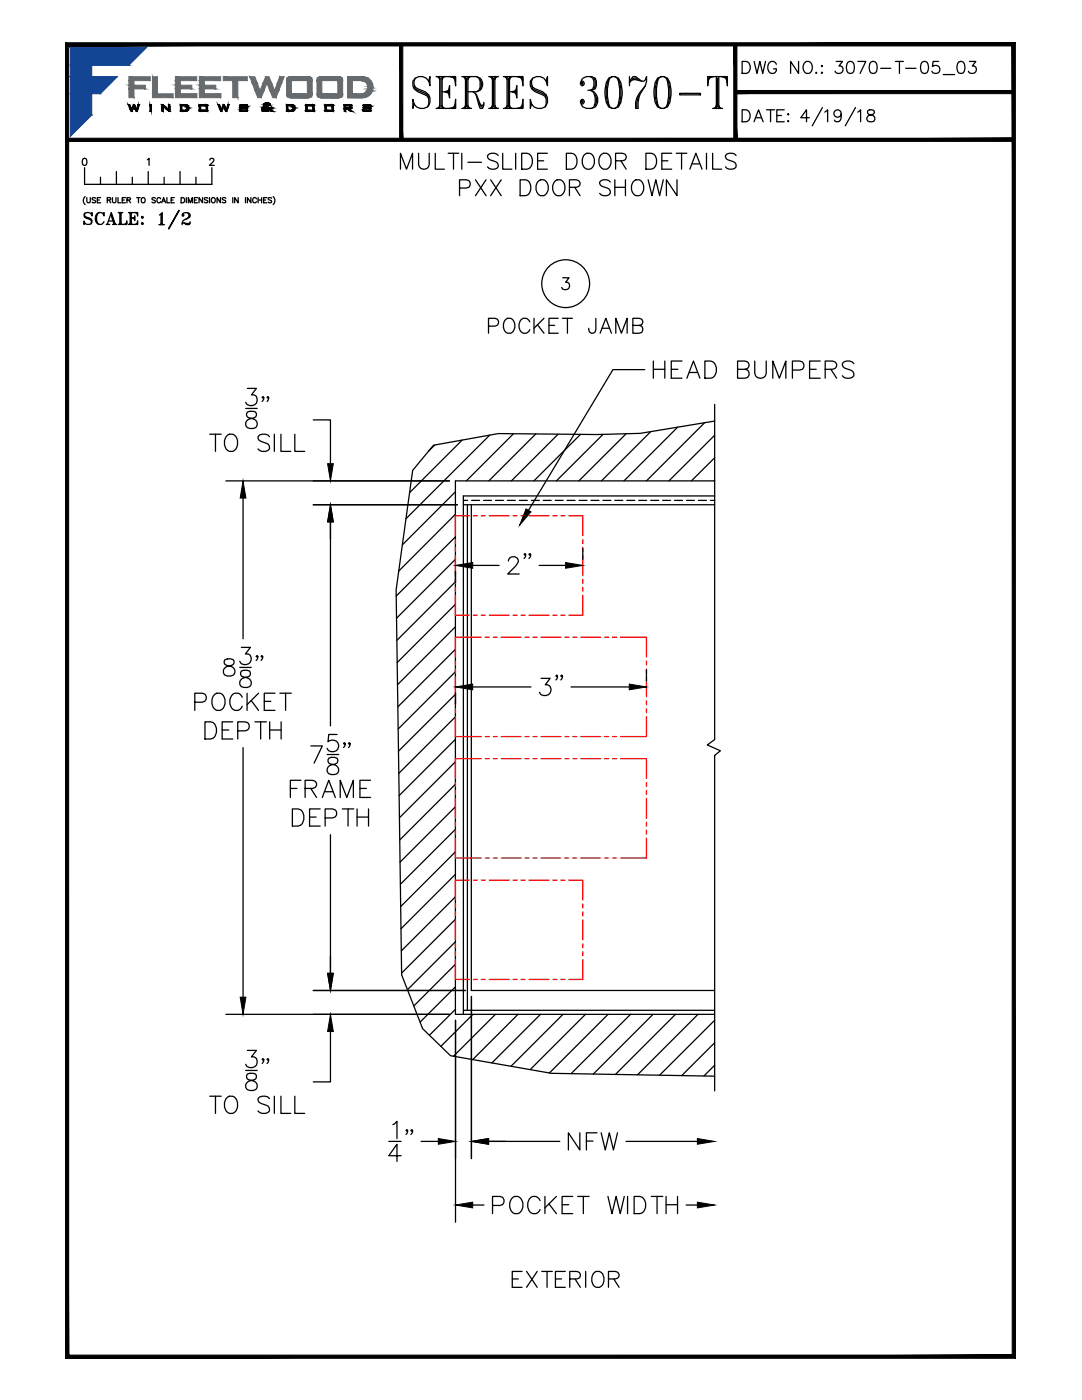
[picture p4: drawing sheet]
<svg xmlns="http://www.w3.org/2000/svg" width="216mm" height="279mm" viewBox="0 0 216 279" stroke-linecap="round" stroke-linejoin="round" font-family="sans-serif">
<defs><g id="words">
<text font-size="10.6" x="81.1" y="22.9">SERIES 3070-T</text>
<text font-size="7.1" x="30.3" y="46.9">1/2</text>
<g font-size="6.6">
<text x="129.1" y="76.6">HEAD BUMPERS</text>
<text x="100.9" y="258.2">EXTERIOR</text>
</g>
<g font-size="6.2">
<text x="165.5" y="16.2">3070-T-05_03</text>
<text x="96.3" y="67.7">POCKET JAMB</text>
</g>
<text font-size="5.7" x="146.8" y="15.9">DWG NO.:</text>
<g font-size="5.3">
<text x="146.8" y="25.4">DATE:</text>
<text x="15.5" y="45.9">SCALE:</text>
</g>
</g></defs>
<!-- layer: MISC -->
<g fill="none" stroke="#000" stroke-width=".25">
<path d="M86.7 88.8l-1.2 1.2M90.9 98.1l-10.6 10.6M92.2 87.8l-10.5 10.5M97.7 86.8l-16.7 16.7M102.5 86.6l-9.4 9.4M106.9 86.6l-9.4 9.4M111.4 86.7l-9.4 9.3M115.8 86.7l-9.3 9.3M120.3 86.7l-9.3 9.3M124.9 86.6l-9.4 9.4M129.8 86.1l-9.8 9.9M135.2 85.3l-10.7 10.7"/>
<path d="M140.6 84.4l-11.6 11.6M142.6 86.9l-9.1 9.1M142.6 84l-14.9 2.5-8.6 .2-19.7-.2-12.9 2.4-4.2 5-3.3 23.8 1.1 76.8 4.2 10.8 5.6 5.4 20.1 3.5 32.6 .6M142.6 80.7v66.9l-1.5 1.1 2.6 1.1-1.1 1v66.9M142.6 96h-51.7v106.4h51.7M142.6 95.8l-.1 .2M142.6 91.4l-4.6 4.6M90.9 102.6l-11.3 11.4M90.9 116.1l-11.7 11.7M90.9 111.6l-11.8 11.8M90.9 107.1l-11.8 11.9M90.9 138.6l-11.4 11.3"/>
<path d="M90.9 134.1l-11.5 11.4M90.9 129.6l-11.5 11.5M90.9 125.1l-11.6 11.6M90.9 120.6l-11.6 11.6M90.9 156.5l-11.1 11.1M90.9 152l-11.2 11.2M90.9 147.6l-11.3 11.2M90.9 143.1l-11.3 11.2M90.9 179l-10.8 10.8M90.9 174.5l-10.9 10.9M90.9 170l-10.9 10.9M90.9 165.5l-11 11"/>
<path d="M90.9 161l-11.1 11.1M90.9 192.4l-8.3 8.4M90.9 188l-9.6 9.5M90.9 183.5l-10.8 10.7M90.9 197l-7.1 7M90.9 201.4l-5.2 5.2M94.4 202.4l-6.4 6.4M98.9 202.4l-8.4 8.4M103.4 202.4l-9.1 9.1M107.8 202.4l-9.6 9.7M112.3 202.4l-10.3 10.4M116.8 202.4l-11 11.1"/>
<path d="M121.3 202.4l-11.7 11.7M125.8 202.4l-11.8 11.9M130.3 202.4l-11.9 12M134.8 202.4l-12 12M139.3 202.4l-12.1 12.1M142.6 203.6l-11 11M142.6 212.6l-2.1 2.1M142.6 208.1l-6.6 6.5"/>
</g>
<!-- layer: SILL-PAN -->
<g fill="none" stroke="#000" stroke-width=".25">
<path d="M92.5 99.9h.8M94.1 99.9h1.6M96.5 99.9h1.6M98.9 99.9h1.6M101.2 99.9h1.6M103.6 99.9h1.6M106 99.9h1.6M108.4 99.9h1.6M110.8 99.9h1.6M113.2 99.9h1.5M115.6 99.9h1.5M117.9 99.9h1.6"/>
<path d="M120.3 99.9h1.6M122.7 99.9h1.6M125.1 99.9h1.6M127.4 99.9h1.6M129.8 99.9h1.6M132.2 99.9h1.6M134.6 99.9h1.6M137 99.9h1.6M139.4 99.9h1.6M141.8 99.9h.8M142.6 99h-50.1v103.4M92.5 100.7h50.1"/>
<path d="M93.3 100.7v100.9M94 100.7v97h48.6M92.5 201.6h50.1"/>
</g>
<!-- layer: POCKET-CLOSER -->
<g fill="none" stroke="#f00" stroke-width=".25">
<path d="M90.9 118.8v4h2.7M90.9 107.7v.8M90.9 109.3v.8M90.9 110.9v3.9M90.9 115.6v.8M90.9 117.2v.8M93.6 102.9h-2.7v4M94.4 102.9h.8M96 102.9h.8M97.6 102.9h4M102.4 102.9h.8M104 102.9h.8"/>
<path d="M105.6 102.9h3.9M110.3 102.9h.8M111.9 102.9h.8M113.5 102.9h2.8v4M116.3 118.8v4h-2.8M116.3 107.7v.8M116.3 109.3v.8M116.3 110.9v3.9M116.3 115.6v.8M116.3 117.2v.8M90.9 131.9v.8M90.9 133.5v.8"/>
<path d="M90.9 135.1v4M90.9 139.9v.8M94.4 122.8h.8M96 122.8h.8M96 127.2h-5.1v3.9M96.8 127.2h.8M97.6 122.8h4M98.4 127.2h.8M100 127.2h4M102.4 122.8h.8M104 122.8h.8M104.8 127.2h.8"/>
<path d="M105.6 122.8h3.9M106.4 127.2h.7M108 127.2h3.9M110.3 122.8h.8M111.9 122.8h.8M112.7 127.2h.8M114.3 127.2h.8M115.9 127.2h3.9M120.7 127.2h.7M122.2 127.2h.8M123.8 127.2h5.2v3.9M129 131.9v.8"/>
<path d="M129 133.5v.8M129 135.1v4M129 139.9v.8M90.9 143v4h5.1M90.9 141.5v.7M90.9 156.2v.7M90.9 157.8v.7M90.9 159.3v4M96 151.4h-5.1v4M96.8 151.4h.8M96.8 147h.8M98.4 151.4h.8"/>
<path d="M98.4 147h.8M100 151.4h4M100 147h4M104.8 151.4h.8M104.8 147h.8M106.4 151.4h.7M106.4 147h.7M108 151.4h3.9M108 147h3.9M112.7 151.4h.8M112.7 147h.8M114.3 151.4h.8"/>
<path d="M114.3 147h.8M115.9 151.4h3.9M115.9 147h3.9M120.7 151.4h.7M120.7 147h.7M122.2 151.4h.8M122.2 147h.8M123.8 151.4h5.2v4M129 143v4h-5.2M129 141.5v.7M129 156.2v.7M129 157.8v.7"/>
<path d="M129 159.3v4M90.9 167.3v3.9h5.1M90.9 164.1v.8M90.9 165.7v.8M93.6 175.6h-2.7v4M94.4 175.6h.8M96 175.6h.8M96.8 171.2h.8M97.6 175.6h4M98.4 171.2h.8M100 171.2h4M102.4 175.6h.8"/>
<path d="M104 175.6h.8M104.8 171.2h.8M105.6 175.6h3.9M106.4 171.2h.7M108 171.2h3.9M110.3 175.6h.8M111.9 175.6h.8M112.7 171.2h.8M113.5 175.6h2.8v4M114.3 171.2h.8M115.9 171.2h3.9M120.7 171.2h.7"/>
<path d="M122.2 171.2h.8M129 164.1v.8M129 165.7v.8M129 167.3v3.9h-5.2M90.9 191.5v4h2.7M90.9 180.4v.8M90.9 182v.8M90.9 183.6v3.9M90.9 188.3v.8M90.9 189.9v.8M94.4 195.5h.8M96 195.5h.8"/>
<path d="M97.6 195.5h4M102.4 195.5h.8M104 195.5h.8M105.6 195.5h3.9M110.3 195.5h.8M111.9 195.5h.8M116.3 180.4v.8M116.3 182v.8M116.3 183.6v3.9M116.3 188.3v.8M116.3 189.9v.8M116.3 191.5v4h-2.8"/>
</g>
<!-- layer: TEXT -->
<g fill="none" stroke="#000" stroke-width=".25">
<path d="M79.9 33.8v-3.2l1.2 3.2 1.2-3.2v3.2M83.5 30.6v2.3a1.07 1.07 0 0 0 1.1 .9 1.07 1.07 0 0 0 1-.9v-2.3M86.9 30.6v3.2h1.8M89.4 30.6h2.1M90.5 30.6v3.2M91.7 37.5h1.4l.4-.1a.84 .84 0 0 0 .3-.9 .84 .84 0 0 0-.7-.6h-1.4v3.2M92.1 30.6v3.2M93.4 32.4h2.7M94.9 35.9l2.1 3.2M97 35.9l-2.1 3.2M97.9 35.9l2.1 3.2M99.4 31a1.41 1.41 0 0 0-2.1 0 .79 .79 0 0 0 .6 .9l.9 .3a.79 .79 0 0 1 .3 1.4 1.46 1.46 0 0 1-1.8-.3"/>
<path d="M100 35.9l-2.1 3.2M100.3 30.6v3.2h1.8M102.9 30.6v3.2M103.8 35.9h1a1.71 1.71 0 0 1 .8 2.7l-.3 .3-.5 .2h-1zM104.1 30.6h1.1a1.69 1.69 0 0 1 1.1 1.6 1.69 1.69 0 0 1-1.1 1.6h-1.1zM107.3 36.3a1.17 1.17 0 0 1 1.3-.4 1.17 1.17 0 0 1 .8 1.2 1.48 1.48 0 0 1-1.5 2 1.83 1.83 0 0 1-.6-2.8zM107.3 32.1h1.2M109.2 30.6h-1.9v3.2h1.9M110.6 36.3a1.17 1.17 0 0 1 1.3-.4 1.17 1.17 0 0 1 .8 1.2 1.48 1.48 0 0 1-1.5 2 1.87 1.87 0 0 1-.6-2.8zM113 30.6h1.1a1.69 1.69 0 0 1 1.1 1.6 1.69 1.69 0 0 1-1.1 1.6h-1.1zM113.6 37.4h1.4a.8 .8 0 0 0 .7-.9l-.3-.5-.4-.1h-1.4v3.2M114.7 37.4l1 1.7"/>
<path d="M116.5 31a1.17 1.17 0 0 1 1.3-.4 1.17 1.17 0 0 1 .8 1.2 1.39 1.39 0 0 1-.3 1.5 1.39 1.39 0 0 1-1.5 .3 1.98 1.98 0 0 1-.3-2.6zM119.8 31a1.17 1.17 0 0 1 1.3-.4 1.17 1.17 0 0 1 .8 1.2 1.46 1.46 0 0 1-1.5 2 1.85 1.85 0 0 1-.6-2.8zM121.8 36.3a1.41 1.41 0 0 0-2.1 0 .79 .79 0 0 0 .6 .9l.9 .3a.79 .79 0 0 1 .3 1.4 1.46 1.46 0 0 1-1.8-.3M122.7 35.9v3.2M122.7 37.4h2.1M122.8 32.1h1.4l.5-.2a.74 .74 0 0 0 0-1.2l-.5-.1h-1.4v3.2M123.9 32.1l1 1.7M124.8 35.9v3.2M126.3 36.3a1.17 1.17 0 0 1 1.4-.4 1.17 1.17 0 0 1 .7 1.2 1.48 1.48 0 0 1-1.5 2 1.83 1.83 0 0 1-.6-2.8zM128.9 30.6h1a1.69 1.69 0 0 1 1.1 1.6 1.69 1.69 0 0 1-1.1 1.6h-1zM129.3 35.9l.8 3.2 .8-3.2 .7 3.2 .8-3.2M132.1 32.1h1.2"/>
<path d="M134 30.6h-1.9v3.2h1.9M134.9 30.6h2.2M135.1 35.9v3.2l-2.1-3.2v3.2M136 30.6v3.2M137.6 33.8l1.3-3.2 1.2 3.2M138.1 32.7h1.5M141 30.6v3.2M142.2 30.6v3.2h1.8M146.9 31a1.41 1.41 0 0 0-2.1 0 .79 .79 0 0 0 .6 .9l.9 .3a.79 .79 0 0 1 .5 .6 .79 .79 0 0 1-.2 .8 1.46 1.46 0 0 1-1.8-.3M112.3 55.4h1.2l-.6 .9a.76 .76 0 0 1 .8 .9 .76 .76 0 0 1-1.1 .6l-.3-.1-.2-.3M128.7 73.8h-6.4l-16.8 28.1"/>
<circle cx="112.9" cy="56.6" r="4.8"/>
</g>
<!-- layer: TITLE-BLOCK -->
<g fill="#000" stroke="#000" stroke-width=".2">
<path d="M37 22h.5zM37.3 21.4h.3zM47.9 21.5h1.4zM48.1 21.7h1.3zM47.8 21.9l.3-.1zM49.1 21.1l.2 .1zM52.8 20.7h1zM53.5 21h.4zM54 21.4l.2-.1 .1 .1zM58.1 21.1h.6zM69.8 21.1h.4zM72.6 21.6h1.4z"/>
<path d="M72.7 21.7h1.3zM72.5 21.9l.2-.1zM73.7 21.1l.3 .1zM65.9 100.7l.6 3.5h-1.1zM65.4 194.2h1.1l-.6 3.5z"/>
<path d="M79.7 8.9l.7 19v-19zM79.7 8.9l.7 19h-.7z"/>
<path d="M146.7 18.1v.6l55.6-.6zM146.7 18.7l55.6-.6v.6z"/>
<path d="M146.4 8.9l.6 19v-19zM146.4 8.9l.6 19h-.6z"/>
<path d="M13.4 27.6v.6l188.9-.6zM13.4 28.2l188.9-.6v.6z"/>
<path d="M25.6 20.9l.7 .9-.4-.9zM25.6 20.9l.7 .9h-.4z"/>
<path d="M25.9 21.8l.4 .4 .2-.4zM25.9 21.8l.4 .4h-.2z"/>
<path d="M26.5 21.3v.5l.2-.5zM26.5 21.3v.5h-.2z"/>
<path d="M26.6 20.9l.4 .4-.1-.4zM26.6 20.9l.4 .4h-.5z"/>
<path d="M26.7 21.3l.5 .5-.2-.5zM26.7 21.3l.5 .5h-.3z"/>
<path d="M26.9 21.8l.4 .4 .2-.4zM26.9 21.8l.4 .4h-.2z"/>
<path d="M27.6 20.9l-.1 .9 .4-.9zM27.6 20.9l-.1 .9h-.3z"/>
<path d="M29.9 20.9l.3 1.3v-1.3zM29.9 20.9l.3 1.3h-.3zM29.9 22.2h.3zM29.9 22.2h.3z"/>
<path d="M32.3 20.9l.7 .4-.5-.4zM32.3 20.9l.7 .4h-.7z"/>
<path d="M32.3 21.3l.3 .5v-.5zM32.3 21.3l.3 .5h-.3z"/>
<path d="M32.3 21.8l.3 .4v-.4zM32.3 21.8l.3 .4h-.3z"/>
<path d="M32.6 21.3l1 .5-.6-.5zM32.6 21.3l1 .5h-.4z"/>
<path d="M33.6 20.9l.3 .4v-.4zM33.6 20.9l.3 .4h-.3z"/>
<path d="M33.6 21.3l.3 .5v-.5zM33.6 21.3l.3 .5h-.3z"/>
<path d="M33.2 21.8l.7 .4v-.4zM33.2 21.8l.7 .4h-.2z"/>
<path d="M36 21.1l.3 .9v-.9zM36 21.1l.3 .9h-.3z"/>
<path d="M36 20.9h1.1zM36 20.9h1.1z"/>
<path d="M36 22.2h1zM36 22.2h1.1z"/>
<path d="M36 20.9h1.2zM36 20.9h1.2z"/>
<path d="M36 20.9l1.3 .1zM36 20.9l1.3 .1z"/>
<path d="M36 22.2h1.2zM36 22.2h1.1z"/>
<path d="M36 21h1.4zM36 21h1.4z"/>
<path d="M36 22.1h1.3zM36 22.1l1.2 .1z"/>
<path d="M36 21l1.5 .1zM36 21l1.5 .1z"/>
<path d="M36 22.1h1.4zM36 22.1h1.3z"/>
<path d="M36.9 21.1h.6zM36.9 21.1h.6z"/>
<path d="M37 21.1h.5zM37 21.1h.5z"/>
<path d="M36 22h1.5zM36 22l1.4 .1z"/>
<path d="M37 21.1h.5zM37 21.1h.5z"/>
<path d="M37 21.1l.6 .1zM37 21.1l.6 .1z"/>
<path d="M37 22h.5zM37 22h.5zM36.9 22h.6z"/>
<path d="M37.1 21.2h.5zM37.1 21.2h.5z"/>
<path d="M37.1 21.9h.5zM37 22h.5zM37 22h.5z"/>
<path d="M37.2 21.2l.4 .1zM37.2 21.2l.4 .1z"/>
<path d="M37.2 21.3h.4zM37.2 21.3h.4z"/>
<path d="M37.2 21.9h.4zM37.2 21.9h.4z"/>
<path d="M37.2 21.9h.4zM37.1 21.9h.5z"/>
<path d="M37.2 21.3l.4 .1zM37.2 21.3l.4 .1zM37.3 21.4h.3z"/>
<path d="M37.2 21.8h.4zM37.2 21.8l.4 .1z"/>
<path d="M37.3 21.4h.4zM37.3 21.4h.4z"/>
<path d="M37.3 21.7l.3 .1zM37.3 21.7l.3 .1z"/>
<path d="M37.3 21.8h.3zM37.3 21.8h.3z"/>
<path d="M37.3 21.4l.4 .1zM37.3 21.4l.4 .1z"/>
<path d="M37.3 21.5h.4zM37.3 21.5h.4z"/>
<path d="M37.3 21.5l.4 .1zM37.3 21.5l.4 .1z"/>
<path d="M37.3 21.6h.4zM37.3 21.6h.4z"/>
<path d="M37.3 21.6l.4 .1zM37.3 21.6l.4 .1z"/>
<path d="M37.3 21.7h.4zM37.3 21.7h.3z"/>
<path d="M39.7 21.1l.4 .9v-.9zM39.7 21.1l.4 .9h-.4z"/>
<path d="M40 20.9h1.2zM39.9 20.9h1.3z"/>
<path d="M39.9 20.9h1.4zM39.9 20.9h1.4z"/>
<path d="M39.9 22.2h1.3zM39.9 22.2h1.3z"/>
<path d="M39.9 20.9h1.4zM39.8 20.9h1.5z"/>
<path d="M39.9 22.2h1.4zM39.9 22.2h1.3z"/>
<path d="M39.8 20.9h1.5zM39.8 20.9h1.5z"/>
<path d="M39.8 22.2h1.5zM39.8 22.2h1.5z"/>
<path d="M39.8 20.9l1.6 .1zM39.8 20.9l1.6 .1z"/>
<path d="M39.8 22.2h1.5zM39.8 22.2h1.5z"/>
<path d="M39.8 21h1.6zM39.8 21h1.6z"/>
<path d="M39.8 22.2h1.6zM39.8 22.2h1.5z"/>
<path d="M39.8 21h1.6zM39.8 21h1.6z"/>
<path d="M39.8 22.1h1.6zM39.8 22.1l1.6 .1z"/>
<path d="M39.7 21l1.7 .1zM39.7 21l1.7 .1z"/>
<path d="M39.7 21.1h1.7zM39.7 21.1h1.7z"/>
<path d="M41.1 21.1l.3 .9v-.9zM41.1 21.1l.3 .9h-.3z"/>
<path d="M39.7 22h1.7zM39.7 22h1.7z"/>
<path d="M39.7 22l1.7 .1zM39.7 22l1.7 .1z"/>
<path d="M39.7 22.1h1.7zM39.7 22.1h1.7z"/>
<path d="M43.5 20.9l.7 .9-.4-.9zM43.5 20.9l.7 .9h-.4z"/>
<path d="M43.8 21.8l.4 .4 .2-.4zM43.8 21.8l.4 .4h-.2z"/>
<path d="M44.4 21.3v.5l.2-.5zM44.4 21.3v.5h-.2z"/>
<path d="M44.5 20.9l.4 .4-.1-.4zM44.5 20.9l.4 .4h-.5z"/>
<path d="M44.6 21.3l.5 .5-.2-.5zM44.6 21.3l.5 .5h-.3z"/>
<path d="M44.8 21.8l.4 .4 .2-.4zM44.8 21.8l.4 .4h-.2z"/>
<path d="M45.5 20.9l-.1 .9 .4-.9zM45.5 20.9l-.1 .9h-.3z"/>
<path d="M47.8 21.9l.3 .1zM47.8 21.9l.3 .1z"/>
<path d="M47.9 21.1h.3zM47.9 21.1h.3z"/>
<path d="M47.9 21.1l.3 .3v-.3zM47.9 21.1l.3 .3h-.3zM47.9 21.4h.3zM47.9 21.4h.3z"/>
<path d="M49.1 21.1l.2 .1zM49.1 21.2h.2z"/>
<path d="M48.1 20.9h1zM48.1 20.9h1z"/>
<path d="M49.1 21.7h.3zM49.1 21.7h.3z"/>
<path d="M47.9 21.4h1.3zM47.9 21.4h1.3z"/>
<path d="M48.1 20.9h1.1zM48.1 20.9h1.1z"/>
<path d="M48.1 20.9h1.1zM48.1 20.9h1.1z"/>
<path d="M48.1 20.9h1.1zM48 20.9h1.2z"/>
<path d="M48 22.2h1.2zM48 22.2h1.1z"/>
<path d="M48 20.9h1.2zM48 20.9h1.2z"/>
<path d="M48 20.9h1.2zM48 20.9h1.2z"/>
<path d="M47.9 21.4h1.3zM47.9 21.4h1.3z"/>
<path d="M47.9 21.4h1.4zM47.9 21.4h1.4z"/>
<path d="M48 22.2h1.2zM48 22.2h1.2z"/>
<path d="M48 20.9h1.3zM48 20.9h1.3z"/>
<path d="M48 20.9h1.3zM48 20.9h1.3z"/>
<path d="M47.9 21.4l1.4 .1zM47.9 21.4l1.4 .1z"/>
<path d="M47.9 22.2h1.4zM47.9 22.2h1.3z"/>
<path d="M47.9 20.9l1.4 .1zM47.9 20.9l1.4 .1z"/>
<path d="M47.9 21h1.4zM47.9 21h1.4z"/>
<path d="M47.9 21.5h1.4zM47.9 21.5h1.4z"/>
<path d="M47.9 21.5h1.4zM47.9 21.5h1.4zM47.9 21.5h1.4z"/>
<path d="M47.9 22.2h1.4zM47.9 22.2h1.4z"/>
<path d="M47.9 21h1.4zM47.9 21h1.4z"/>
<path d="M47.9 21h1.4zM47.9 21h1.4z"/>
<path d="M47.9 21h1.4zM47.9 21h1.4z"/>
<path d="M47.9 21.5l1.4 .1zM47.9 21.5l1.4 .1zM47.9 21.6h1.4zM47.9 21.6h1.4z"/>
<path d="M47.9 22.2h1.4zM47.9 22.2h1.4z"/>
<path d="M47.9 21l1.4 .1zM47.9 21l1.4 .1zM47.9 21.1h1.4zM47.9 21.1h1.4z"/>
<path d="M47.9 21.1h1.4zM47.9 21.1h1.4z"/>
<path d="M49.1 21.1h.2zM49.1 21.1h.2z"/>
<path d="M47.9 21.6h1.5zM47.9 21.6h1.5z"/>
<path d="M47.9 22.1h1.4zM47.9 22.1l1.4 .1z"/>
<path d="M47.9 21.6h1.5zM47.9 21.6h1.5z"/>
<path d="M47.9 21.6h1.5zM47.9 21.6h1.5z"/>
<path d="M48 21.6h1.4zM48 21.6h1.4z"/>
<path d="M48 21.6h1.4zM48 21.6h1.4z"/>
<path d="M47.8 22l1.6 .1zM47.8 22l1.6 .1z"/>
<path d="M47.8 22.1h1.6zM47.8 22.1h1.5z"/>
<path d="M48 21.6l1.4 .1zM48 21.6l1.4 .1zM48.1 21.7h1.3z"/>
<path d="M48.1 21.7h1.3zM48.1 21.7h1.3z"/>
<path d="M49.1 21.7l.3 .3v-.3zM49.1 21.7l.3 .3h-.3z"/>
<path d="M47.8 22h1.6zM47.8 22h1.6z"/>
<path d="M52.3 21.7h.3zM52.3 21.7h.3zM52.3 21.7h.3zM52.3 21.7h.3z"/>
<path d="M52.3 21.7h.3zM52.3 21.7h.3zM52.3 21.7h.3zM52.3 21.7h.3z"/>
<path d="M52.3 21.7l.3 .3v-.3zM52.3 21.7l.3 .3h-.3z"/>
<path d="M52.3 21.7h.3zM52.3 21.7h.3zM52.3 21.7h.3zM52.3 21.7h.3z"/>
<path d="M52.3 21.7h.4zM52.3 21.7h.3zM52.3 21.7h.3zM52.3 21.7h.3z"/>
<path d="M52.3 21.6h.4zM52.3 21.6l.4 .1z"/>
<path d="M52.3 21.6h.5zM52.3 21.6h.4z"/>
<path d="M52.4 21.6h.4zM52.4 21.6h.4z"/>
<path d="M52.4 21.5h.5zM52.4 21.5l.4 .1z"/>
<path d="M52.4 21.5h.5zM52.4 21.5h.5z"/>
<path d="M52.7 20.9l.3 .1zM52.7 20.9l.3 .1zM52.7 21h.3zM52.7 21h.3z"/>
<path d="M52.7 21h.3zM52.7 21h.3z"/>
<path d="M52.7 21h.3zM52.7 21h.3z"/>
<path d="M52.7 21h.3zM52.7 21h.3zM52.7 21h.3zM52.7 21h.3z"/>
<path d="M52.7 21h.4zM52.7 21h.4z"/>
<path d="M52.5 21.4h.5zM52.4 21.5h.5z"/>
<path d="M52.7 21l.4 .1zM52.7 21l.4 .1z"/>
<path d="M52.7 21.1h.5zM52.7 21.1h.5z"/>
<path d="M52.7 21.1h.5zM52.7 21.1h.5z"/>
<path d="M52.7 21.1l.6 .1zM52.7 21.1l.6 .1z"/>
<path d="M52.7 21.2h.6zM52.7 21.2h.6z"/>
<path d="M52.8 21.2l.5 .1zM52.8 21.2l.5 .1z"/>
<path d="M52.8 21.3l.8 .1-.3-.1zM52.5 21.4l.3-.1 .8 .1z"/>
<path d="M52.5 22.2h1zM52.5 22.2h.9z"/>
<path d="M52.5 22.2h1zM52.5 22.2h1zM52.5 22.2h1zM52.5 22.2h1z"/>
<path d="M52.4 22.2h1.1zM52.4 22.2h1.1z"/>
<path d="M52.4 22.2h1.1zM52.4 22.2h1.1zM52.5 22.2h1zM52.5 22.2h1z"/>
<path d="M53 21.4l.8 .2-.2-.2zM53 21.4l.8 .2h-.5z"/>
<path d="M52.4 22.2h1.2zM52.4 22.2h1.1z"/>
<path d="M52.4 22.2h1.2zM52.4 22.2h1.2z"/>
<path d="M52.9 20.6h.7zM52.9 20.6h.7zM52.9 20.6h.7zM52.9 20.6h.7z"/>
<path d="M52.4 22.2h1.2zM52.4 22.2h1.2z"/>
<path d="M52.9 20.6h.8zM52.9 20.6h.8z"/>
<path d="M52.3 22.1h1.3zM52.3 22.1l1.3 .1z"/>
<path d="M52.9 20.6h.8zM52.9 20.6h.8z"/>
<path d="M52.9 20.6h.8zM52.8 20.6h.9z"/>
<path d="M52.3 22.1h1.4zM52.3 22.1h1.3z"/>
<path d="M52.8 20.6h.9zM52.8 20.6h.9z"/>
<path d="M52.8 20.6l1 .1zM52.8 20.6l1 .1z"/>
<path d="M52.3 22h1.4zM52.3 22h1.5z"/>
<path d="M52.3 22h1.4zM52.3 22l1.4 .1z"/>
<path d="M52.8 20.7h1zM52.8 20.7h1zM52.8 20.7h1z"/>
<path d="M53.3 21.6h.5zM53.3 21.6h.5z"/>
<path d="M52.8 20.7h1zM52.8 20.7h1z"/>
<path d="M52.7 20.7h1.1zM52.7 20.7h1.1z"/>
<path d="M52.7 20.7l1.1 .1zM52.7 20.7l1.1 .1z"/>
<path d="M52.7 20.8h1.2zM52.7 20.8h1.2z"/>
<path d="M52.7 20.8h1.2zM52.7 20.8h1.2zM52.7 20.8h1.2zM52.7 20.8h1.2z"/>
<path d="M52.7 20.8l1.2 .1zM52.7 20.8l1.2 .1z"/>
<path d="M52.7 20.9h1.2zM52.7 20.9h1.2z"/>
<path d="M53.5 20.9l.4 .1v-.1zM53.5 20.9l.4 .1h-.4z"/>
<path d="M53.5 21.8h.5zM53.5 21.8h.5z"/>
<path d="M53.5 21.8l.7 .2zM53.4 22l.1-.2 .7 .2z"/>
<path d="M53.4 22h.8zM53.4 22h.8z"/>
<path d="M53.4 22h.8zM53.4 22h.8zM53.4 22h.8zM53.4 22h.8z"/>
<path d="M53.4 22h.8zM53.3 22h.9z"/>
<path d="M52.3 22h1.9zM52.3 22h1.9z"/>
<path d="M52.3 22h2zM52.3 22h2z"/>
<path d="M53.8 21.6h.5zM53.8 21.6h.5z"/>
<path d="M53.3 21.6l.7 .2 .3-.2zM53.3 21.6l.7 .2h-.5z"/>
<path d="M53.8 22l.7 .2-.2-.2zM53.8 22l.7 .2h-.5z"/>
<path d="M54 21.4l.4 .1zM54 21.4l.4 .1h-.5z"/>
<path d="M53.9 21.5l.4 .1 .1-.1zM53.8 21.6l.1-.1 .4 .1z"/>
<path d="M57.2 21.1l.3 .9v-.9zM57.2 21.1l.3 .9h-.3z"/>
<path d="M57.2 20.9h1.1zM57.2 20.9h1.1z"/>
<path d="M57.2 22.2h.9zM57.2 22.2h1.1z"/>
<path d="M57.2 20.9h1.2zM57.2 20.9h1.2z"/>
<path d="M57.2 20.9l1.3 .1zM57.2 20.9l1.3 .1z"/>
<path d="M57.2 22.2h1.2zM57.2 22.2h1.1z"/>
<path d="M57.2 21h1.4zM57.2 21h1.4z"/>
<path d="M57.2 22.1h1.3zM57.2 22.1l1.2 .1z"/>
<path d="M57.2 21l1.5 .1zM57.2 21l1.5 .1z"/>
<path d="M57.2 22.1h1.4zM57.2 22.1h1.3z"/>
<path d="M58.1 21.1h.6zM58.1 21.1h.6zM58.1 21.1h.6z"/>
<path d="M57.2 22h1.5zM57.2 22l1.4 .1z"/>
<path d="M58.2 21.1h.5zM58.2 21.1h.5z"/>
<path d="M58.2 22h.5zM58.1 22h.6z"/>
<path d="M58.1 22h.6zM58.1 22h.6z"/>
<path d="M58.2 21.1l.5 .1zM58.2 21.1l.5 .1z"/>
<path d="M58.2 22h.5zM58.2 22h.5z"/>
<path d="M58.3 21.2h.5zM58.3 21.2h.5z"/>
<path d="M58.3 21.9h.4zM58.2 22h.5z"/>
<path d="M58.4 21.2l.4 .1zM58.4 21.2l.4 .1z"/>
<path d="M58.4 21.9h.4zM58.3 21.9h.4z"/>
<path d="M58.4 21.3h.4zM58.4 21.3h.4z"/>
<path d="M58.4 21.3l.4 .1zM58.4 21.3l.4 .1zM58.5 21.4h.3zM58.5 21.4h.3z"/>
<path d="M58.4 21.8l.4 .1zM58.4 21.9h.4z"/>
<path d="M58.4 21.9h.4zM58.4 21.9h.4z"/>
<path d="M58.5 21.4h.3zM58.5 21.4h.3z"/>
<path d="M58.5 21.4l.3 .1zM58.5 21.4l.3 .1z"/>
<path d="M58.5 21.7h.3zM58.5 21.7h.3z"/>
<path d="M58.5 21.7l.3 .1zM58.5 21.7l.3 .1z"/>
<path d="M58.5 21.8h.3zM58.5 21.8h.3z"/>
<path d="M58.5 21.5h.3zM58.5 21.5h.3z"/>
<path d="M58.5 21.5l.3 .1zM58.5 21.5l.3 .1z"/>
<path d="M58.5 21.6h.3zM58.5 21.6h.3z"/>
<path d="M58.5 21.6h.3zM58.5 21.6l.3 .1z"/>
<path d="M61 21.1l.3 .9v-.9zM61 21.1l.3 .9h-.3z"/>
<path d="M61.2 20.9h1.3zM61.2 20.9h1.3z"/>
<path d="M61.2 20.9h1.3zM61.2 20.9h1.3z"/>
<path d="M61.2 22.2h1.3zM61.2 22.2h1.2z"/>
<path d="M61.2 20.9h1.4zM61.1 20.9h1.5z"/>
<path d="M61.2 22.2h1.4zM61.2 22.2h1.3z"/>
<path d="M61.1 20.9h1.5zM61.1 20.9h1.5z"/>
<path d="M61.1 22.2h1.5zM61.1 22.2h1.5z"/>
<path d="M61.1 20.9l1.5 .1zM61.1 20.9l1.5 .1z"/>
<path d="M61 21h1.7zM61 21h1.7z"/>
<path d="M61.1 22.2h1.5zM61.1 22.2h1.5z"/>
<path d="M61 21h1.7zM61 21h1.7z"/>
<path d="M61 22.1h1.7zM61 22.1l1.6 .1z"/>
<path d="M61 21l1.7 .1zM61 21l1.7 .1z"/>
<path d="M61 22.1h1.7zM61 22.1h1.7z"/>
<path d="M61 21.1h1.7zM61 21.1h1.7z"/>
<path d="M62.4 21.1l.3 .9v-.9zM62.4 21.1l.3 .9h-.3z"/>
<path d="M61 22l1.7 .1zM61 22l1.7 .1z"/>
<path d="M61 22.1h1.7zM61 22.1h1.7z"/>
<path d="M64.8 21.1l.4 .9v-.9zM64.8 21.1l.4 .9h-.4z"/>
<path d="M65.1 20.9h1.2zM65 20.9h1.3z"/>
<path d="M65 20.9h1.4zM65 20.9h1.4z"/>
<path d="M65 22.2h1.3zM65 22.2h1.3z"/>
<path d="M65 20.9h1.4zM64.9 20.9h1.5z"/>
<path d="M65 22.2h1.4zM65 22.2h1.3z"/>
<path d="M64.9 20.9h1.5zM64.9 20.9h1.5z"/>
<path d="M64.9 22.2h1.5zM64.9 22.2h1.5z"/>
<path d="M64.9 20.9l1.6 .1zM64.9 20.9l1.6 .1z"/>
<path d="M64.9 21h1.6zM64.9 21h1.6z"/>
<path d="M64.9 22.2h1.6zM64.9 22.2h1.5z"/>
<path d="M64.9 22.1h1.6zM64.9 22.1l1.6 .1z"/>
<path d="M64.9 21h1.6zM64.9 21h1.6z"/>
<path d="M64.8 22.1h1.7zM64.8 22.1h1.7z"/>
<path d="M64.8 21l1.7 .1zM64.8 21l1.7 .1z"/>
<path d="M64.8 21.1h1.7zM64.8 21.1h1.7z"/>
<path d="M66.2 21.1l.3 .9v-.9zM66.2 21.1l.3 .9h-.3z"/>
<path d="M64.8 22l1.7 .1zM64.8 22l1.7 .1z"/>
<path d="M64.8 22.1h1.7zM64.8 22.1h1.7z"/>
<path d="M68.7 21.1l.3 .4v-.4zM68.7 21.1l.3 .4h-.3z"/>
<path d="M68.7 21.7l.3 .5v-.5zM68.7 21.7l.3 .5h-.3z"/>
<path d="M69.3 21.7l1 .5-.6-.5zM69.3 21.7l1 .5h-.4z"/>
<path d="M69.8 21.1h.4zM69.8 21.1h.4zM69.8 21.1h.4zM69.8 21.1h.4z"/>
<path d="M69.8 21.5h.4zM69.8 21.5h.4zM69.8 21.5h.4z"/>
<path d="M68.7 20.9h1.3zM68.7 20.9h1.3z"/>
<path d="M68.7 21.7h1.3zM68.7 21.7h1.3z"/>
<path d="M68.7 21.7h1.3zM68.7 21.7h1.2z"/>
<path d="M68.7 20.9h1.3zM68.7 20.9h1.3z"/>
<path d="M68.7 20.9h1.3zM68.7 20.9h1.3z"/>
<path d="M68.7 20.9h1.4zM68.7 20.9h1.4z"/>
<path d="M68.7 21.7h1.4zM68.7 21.7h1.3z"/>
<path d="M68.7 20.9l1.4 .1zM68.7 20.9l1.4 .1z"/>
<path d="M68.7 21.7h1.4zM68.7 21.7h1.4z"/>
<path d="M68.7 21h1.4zM68.7 21h1.4z"/>
<path d="M68.7 21h1.5zM68.7 21h1.5z"/>
<path d="M68.7 21.6h1.4zM68.7 21.6l1.4 .1z"/>
<path d="M68.7 21l1.5 .1zM68.7 21l1.5 .1z"/>
<path d="M68.7 21.6h1.5zM68.7 21.6h1.4z"/>
<path d="M68.7 21.1h1.5zM68.7 21.1h1.5z"/>
<path d="M69.8 21.1h.4zM69.8 21.1h.4zM69.8 21.1h.4z"/>
<path d="M69.8 21.1h.4zM69.8 21.1h.4zM69.8 21.1h.4zM69.8 21.1h.4z"/>
<path d="M69.8 21.1l.4 .1zM69.8 21.1l.4 .1zM69.9 21.2h.3zM69.9 21.2h.3z"/>
<path d="M69.9 21.2l.3 .2v-.2zM69.9 21.2l.3 .2h-.3zM69.9 21.4h.3zM69.9 21.4h.3z"/>
<path d="M69.9 21.4h.3zM69.9 21.4h.3zM69.8 21.4h.4zM69.8 21.4h.4z"/>
<path d="M69.8 21.4l.4 .1zM69.8 21.4l.4 .1zM69.8 21.5h.4z"/>
<path d="M69.8 21.5h.4zM69.8 21.5h.4zM69.8 21.5h.4zM69.8 21.5h.4z"/>
<path d="M68.7 21.5h1.5zM68.7 21.5h1.5z"/>
<path d="M68.7 21.5h1.5zM68.7 21.5l1.5 .1z"/>
<path d="M72.5 21.9l.2 .1zM72.5 21.9l.2 .1z"/>
<path d="M72.5 21.1h.3zM72.5 21.1h.3z"/>
<path d="M72.5 21.1l.3 .3v-.3zM72.5 21.1l.3 .3h-.3zM72.5 21.4h.3zM72.5 21.4h.3z"/>
<path d="M73.7 21.1l.3 .1zM73.7 21.2h.3z"/>
<path d="M73.7 21.7h.3zM73.7 21.7h.3z"/>
<path d="M72.8 20.9h.9zM72.7 20.9h1z"/>
<path d="M72.5 21.4h1.3zM72.5 21.4h1.3z"/>
<path d="M72.7 20.9h1.1zM72.7 20.9h1.1z"/>
<path d="M72.7 20.9h1.1zM72.7 20.9h1.1zM72.7 20.9h1.1zM72.7 20.9h1.1z"/>
<path d="M72.7 22.2h1.1zM72.7 22.2h1z"/>
<path d="M72.7 20.9h1.2zM72.6 20.9h1.3zM72.6 20.9h1.3zM72.6 20.9h1.3z"/>
<path d="M72.6 22.2h1.2zM72.6 22.2h1.2z"/>
<path d="M72.6 20.9h1.3zM72.6 20.9h1.3z"/>
<path d="M72.5 21.4h1.4zM72.5 21.4h1.4z"/>
<path d="M72.5 21.4l1.4 .1zM72.5 21.4l1.4 .1zM72.5 21.5h1.4zM72.5 21.5h1.4z"/>
<path d="M72.6 20.9h1.3zM72.6 20.9h1.3z"/>
<path d="M72.6 22.2h1.3zM72.6 22.2h1.2z"/>
<path d="M72.6 20.9l1.3 .1zM72.6 20.9l1.3 .1z"/>
<path d="M72.5 21.5h1.4zM72.5 21.5h1.4z"/>
<path d="M72.6 21h1.3zM72.5 21h1.4zM72.5 21h1.4zM72.5 21h1.4z"/>
<path d="M72.5 21.5h1.4zM72.5 21.5h1.4z"/>
<path d="M72.5 22.2h1.4zM72.5 22.2h1.4z"/>
<path d="M72.5 21h1.5zM72.5 21h1.5zM72.5 21h1.5zM72.5 21h1.5z"/>
<path d="M72.5 21.5h1.5zM72.5 21.5h1.5z"/>
<path d="M72.5 22.2h1.4zM72.5 22.2h1.4z"/>
<path d="M72.5 21l1.5 .1zM72.5 21l1.5 .1zM72.5 21.1h1.5zM72.5 21.1h1.5z"/>
<path d="M72.5 21.5l1.5 .1zM72.5 21.5l1.5 .1z"/>
<path d="M72.5 21.6h1.5zM72.5 21.6h1.5zM72.6 21.6h1.4zM72.6 21.6h1.4z"/>
<path d="M72.5 22.1h1.5zM72.5 22.1l1.4 .1z"/>
<path d="M72.5 21.1h1.5zM72.5 21.1h1.5z"/>
<path d="M73.7 21.1h.3zM73.7 21.1h.3z"/>
<path d="M72.6 21.6h1.4zM72.6 21.6h1.4zM72.6 21.6h1.4z"/>
<path d="M72.5 22.1h1.5zM72.5 22.1h1.5z"/>
<path d="M72.6 21.6h1.4zM72.6 21.6h1.4z"/>
<path d="M72.6 21.6l1.4 .1zM72.6 21.6l1.4 .1zM72.7 21.7h1.3z"/>
<path d="M72.7 21.7h1.3zM72.7 21.7h1.3z"/>
<path d="M73.7 21.7l.3 .3v-.3zM73.7 21.7l.3 .3h-.3z"/>
<path d="M72.5 22h1.5zM72.5 22h1.5z"/>
<path d="M72.5 22h1.5zM72.5 22l1.5 .1z"/>
<path d="M13.1 271.1l188.9-.7h-188.3zM13.1 271.1l188.9-.7 .6 .7zM202 9.2v261.2l.6 .7zM202.6 8.5v262.6l-.6-261.9zM13.7 9.2h188.3l.6-.7zM13.1 8.5h189.5l-188.9 .7zM13.1 8.5l.6 261.9v-261.2zM13.1 8.5l.6 261.9-.6 .7z"/>
</g>
<g fill="#144494" stroke="#144494" stroke-width=".2">
<path d="M14 18.7h4.3v4.2z"/>
<path d="M14 9.5l11.7 3.5 3.5-3.5zM14 9.5l11.7 3.5h-11.7z"/>
<path d="M14 13l4.3 2.3v-2.3zM14 13l4.3 2.3h-4.3z"/>
<path d="M14 15.3l6 3.4 3.4-3.4zM14 15.3l6 3.4h-6z"/>
<path d="M14 18.7v4.2h4.3zM14 22.9h4.3l-4.3 4.3z"/>
</g>
<g fill="#656b6f" stroke="#656b6f" stroke-width=".2">
<path d="M25.7 15.3l4.3 .8v-.8zM25.7 15.3l4.3 .8h-4.3z"/>
<path d="M25.7 16.1l1 .9v-.9zM25.7 16.1l1 .9h-1z"/>
<path d="M25.7 17l3.3 .7v-.7zM25.7 17l3.3 .7h-3.3z"/>
<path d="M25.7 17.7l1 1.8v-1.8zM25.7 17.7l1 1.8h-1z"/>
<path d="M69.3 15.3h3.4zM69.3 15.3h3.4z"/>
<path d="M69.3 15.3l3.8 .2zM69.3 15.3l3.8 .2h-3.8z"/>
<path d="M69.3 15.5l4.1 .1-.3-.1zM69.3 15.5l4.1 .1h-4.1z"/>
<path d="M69.3 15.6l4.4 .3-.3-.3zM69.3 15.6l4.4 .3h-4.4z"/>
<path d="M69.3 15.9l4.6 .2-.2-.2zM69.3 15.9l4.6 .2h-4.6z"/>
<path d="M72.1 16.1h1.9zM72.1 16.1h1.9z"/>
<path d="M72.3 16.1l1.7 .1zM72.3 16.1l1.7 .1z"/>
<path d="M72.5 16.2h1.5zM72.5 16.2h1.5z"/>
<path d="M72.6 16.2l1.5 .1-.1-.1zM72.6 16.2l1.5 .1z"/>
<path d="M72.8 16.3l1.4 .1-.1-.1zM72.8 16.3l1.4 .1h-1.2z"/>
<path d="M73 16.4l1.2 .1zM73 16.4l1.2 .1z"/>
<path d="M73 16.5l1.2 .1v-.1zM73 16.5l1.2 .1h-1.1z"/>
<path d="M73.1 16.6l1.2 .2-.1-.2zM73.1 16.6l1.2 .2h-1z"/>
<path d="M73.3 16.8h1zM73.3 16.8h1z"/>
<path d="M73.3 16.8l1.1 .2-.1-.2zM73.3 16.8l1.1 .2h-1z"/>
<path d="M73.4 17l1 .2v-.2zM73.4 17l1 .2h-1z"/>
<path d="M73.4 17.2l1 .1zM73.4 17.2l1 .1z"/>
<path d="M73.4 17.3l1 .2v-.2zM73.4 17.3l1 .2h-1z"/>
<path d="M73.4 17.5l1 .1zM73.4 17.5l1 .1z"/>
<path d="M73.4 17.6l1 .2v-.2zM73.4 17.6l1 .2h-1z"/>
<path d="M73.4 17.8l.9 .2 .1-.2zM73.4 17.8l.9 .2h-1z"/>
<path d="M73.3 18h1zM73.3 18h1z"/>
<path d="M73.3 18l.9 .2 .1-.2zM73.3 18l.9 .2h-1.1z"/>
<path d="M73.1 18.2l1.1 .1v-.1zM73.1 18.2l1.1 .1h-1.2z"/>
<path d="M73 18.3h1.2zM73 18.3l1.2 .1z"/>
<path d="M73 18.4l1.1 .1 .1-.1zM72.8 18.5l.2-.1 1.1 .1z"/>
<path d="M72.8 18.5l1.2 .2 .1-.2zM72.6 18.7l.2-.2 1.2 .2z"/>
<path d="M72.6 18.7h1.4zM72.5 18.7h1.5z"/>
<path d="M72.5 18.7h1.5zM72.3 18.7h1.7z"/>
<path d="M72.3 18.7h1.7zM72.1 18.7h1.8z"/>
<path d="M69.3 16.1l1 2.6v-2.6zM69.3 16.1l1 2.6h-1z"/>
<path d="M69.3 18.7l4.4 .2 .2-.2zM69.3 18.7l4.4 .2h-4.4z"/>
<path d="M69.3 18.9l4.1 .3 .3-.3zM69.3 18.9l4.1 .3h-4.1z"/>
<path d="M69.3 19.2l3.8 .2 .3-.2zM69.3 19.2l3.8 .2h-3.8z"/>
<path d="M69.3 19.4l3.4 .1 .4-.1zM69.3 19.4l3.4 .1h-3.4z"/>
<path d="M69.3 19.5h3.4zM69.3 19.5h3z"/>
<path d="M64 15.3h3.8zM63.9 15.3h3.9z"/>
<path d="M63.9 15.3l4 .1zM63.7 15.4h4.2z"/>
<path d="M63.7 15.4h4.3zM63.6 15.4h4.4z"/>
<path d="M63.6 15.4l4.6 .1-.2-.1zM63.6 15.4l4.6 .1h-4.7z"/>
<path d="M63.5 15.5l4.7 .1v-.1zM63.5 15.5l4.7 .1h-4.8z"/>
<path d="M63.4 15.6l4.9 .2-.1-.2zM63.4 15.6l4.9 .2h-5z"/>
<path d="M63.3 15.8l5.1 .1-.1-.1zM63.3 15.8l5.1 .1h-5.1z"/>
<path d="M63.3 15.9l5.1 .2v-.2zM63.3 15.9l5.1 .2h-5.1z"/>
<path d="M67.4 16.1l1 2.6v-2.6zM67.4 16.1l1 2.6h-1z"/>
<path d="M63.3 16.1l.9 2.6v-2.6zM63.3 16.1l.9 2.6h-.9z"/>
<path d="M63.3 18.7l5.1 .2v-.2zM63.3 18.7l5.1 .2h-5.1z"/>
<path d="M63.3 18.9l5 .1 .1-.1zM63.3 18.9l5 .1h-5z"/>
<path d="M63.3 19l5 .1v-.1zM63.3 19l5 .1h-4.9z"/>
<path d="M63.4 19.1l4.8 .1 .1-.1zM63.4 19.1l4.8 .1h-4.8z"/>
<path d="M63.4 19.2l4.7 .1 .1-.1zM63.4 19.2l4.7 .1h-4.6z"/>
<path d="M63.5 19.3h4.6zM63.5 19.3l4.5 .1z"/>
<path d="M63.6 19.4h4.4zM63.6 19.4l4.3 .1z"/>
<path d="M63.8 19.5h4.1zM63.8 19.5h4z"/>
<path d="M63.9 19.5h3.9zM63.9 19.5h3.7z"/>
<path d="M57.9 15.3h3.8zM57.8 15.3h3.9z"/>
<path d="M57.8 15.3l4 .1zM57.6 15.4h4.2z"/>
<path d="M57.6 15.4h4.4zM57.5 15.4h4.5z"/>
<path d="M57.5 15.4l4.6 .1-.1-.1zM57.4 15.5l.1-.1 4.6 .1z"/>
<path d="M57.4 15.5l4.8 .1-.1-.1zM57.4 15.5l4.8 .1h-4.9z"/>
<path d="M57.3 15.6l5 .2-.1-.2zM57.3 15.6l5 .2h-5.1z"/>
<path d="M57.2 15.8l5.1 .1v-.1zM57.2 15.8l5.1 .1h-5.1z"/>
<path d="M57.2 15.9l5.1 .2v-.2zM57.2 15.9l5.1 .2h-5.1z"/>
<path d="M61.3 16.1l1 2.6v-2.6zM61.3 16.1l1 2.6h-1z"/>
<path d="M57.2 16.1l.9 2.6v-2.6zM57.2 16.1l.9 2.6h-.9z"/>
<path d="M57.2 18.7l5.1 .2v-.2zM57.2 18.7l5.1 .2h-5.1z"/>
<path d="M57.2 18.9l5.1 .1v-.1zM57.2 18.9l5.1 .1h-5.1z"/>
<path d="M57.2 19l5 .1 .1-.1zM57.2 19l5 .1h-4.9z"/>
<path d="M57.3 19.1l4.8 .1 .1-.1zM57.3 19.1l4.8 .1h-4.8z"/>
<path d="M57.3 19.2l4.7 .1 .1-.1zM57.3 19.2l4.7 .1h-4.5z"/>
<path d="M57.5 19.3h4.5zM57.5 19.3l4.4 .1z"/>
<path d="M57.6 19.4h4.3zM57.6 19.4l4.2 .1z"/>
<path d="M57.7 19.5h4.1zM57.7 19.5h4z"/>
<path d="M57.8 19.5h3.9zM57.8 19.5h3.7z"/>
<path d="M55.8 15.3l.4 1.3 .5-1.3zM55.8 15.3l.4 1.3h-.9z"/>
<path d="M53 15.3l1.2 1.3-.5-1.3zM53 15.3l1.2 1.3h-1.7z"/>
<path d="M49.8 15.3l1.5 1.3-.5-1.3zM49.8 15.3l1.5 1.3h-1z"/>
<path d="M55.3 16.6l.3 1.5 .6-1.5zM55.3 16.6l.3 1.5h-.8z"/>
<path d="M53.3 16.6l1.5 1.5-.6-1.5zM53.3 16.6l1.5 1.5h-.9z"/>
<path d="M52.5 16.6l.2 1.5 .6-1.5zM52.5 16.6l.2 1.5h-.8z"/>
<path d="M50.3 16.6l1.6 1.5-.6-1.5zM50.3 16.6l1.6 1.5h-1z"/>
<path d="M53.9 18.1l1.2 1.4 .5-1.4zM53.9 18.1l1.2 1.4h-.7z"/>
<path d="M50.9 18.1l1.2 1.4 .6-1.4zM50.9 18.1l1.2 1.4h-.7z"/>
<path d="M44.6 15.3l4.7 .8v-.8zM44.6 15.3l4.7 .8h-4.7z"/>
<path d="M46.4 16.1l1.1 3.4v-3.4zM46.4 16.1l1.1 3.4h-1.1z"/>
<path d="M35 15.3l4.2 .8v-.8zM35 15.3l4.2 .8h-4.2z"/>
<path d="M35 16.1l1 .9v-.9zM35 16.1l1 .9h-1z"/>
<path d="M35 17l3.3 .7v-.7zM35 17l3.3 .7h-3.3z"/>
<path d="M35 17.7l1 1v-1zM35 17.7l1 1h-1z"/>
<path d="M35 18.7l4.3 .8v-.8zM35 18.7l4.3 .8h-4.3z"/>
<path d="M30.4 15.3l1 3.4v-3.4zM30.4 15.3l1 3.4h-1z"/>
<path d="M30.4 18.7l4.1 .8v-.8zM30.4 18.7l4.1 .8h-4.1z"/>
<path d="M39.8 15.3l4.2 .8v-.8zM39.8 15.3l4.2 .8h-4.2z"/>
<path d="M39.8 16.1l1 .9v-.9zM39.8 16.1l1 .9h-1z"/>
<path d="M39.8 17l3.3 .7v-.7zM39.8 17l3.3 .7h-3.3z"/>
<path d="M39.8 17.7l1 1v-1zM39.8 17.7l1 1h-1z"/>
<path d="M39.8 18.7l4.3 .8v-.8zM39.8 18.7l4.3 .8h-4.3z"/>
</g>
<g fill="none" stroke="#000" stroke-width=".25">
<path d="M16.6 31.7a.47 .47 0 0 1 .7 .2v.3a.61 .61 0 0 1-.4 .8h-.1a.9 .9 0 0 1-.2-1.3zM16.9 33.5v3.3h25.4v-3.3M17 39.2a1.07 1.07 0 0 0 0 1.6M17.3 39.4v.8l.3 .3 .4-.2v-.9M19.1 39.6l-.3-.2-.3 .1v.3l.5 .2 .1 .3-.3 .2-.4-.2M20.1 35.4v1.4M20.1 39.4h-.7v1.1M21.4 39.9h.6l.1-.4-.7-.1v1.1M22.4 39.4v.8l.4 .3 .3-.2v-.9M23.2 34.2v2.6M23.5 39.4v1.1h.6M25 39.4h-.6v1.1"/>
<path d="M25.3 39.9h.6l.1-.3-.2-.2h-.5v1.1M26.4 35.4v1.4M27.3 39.4h.7M27.6 39.4v1.1M29.4 31.9l.3-.3v1.4M29.6 34.2v2.6M32.8 35.4v1.4M35.9 34.2v2.6M39.1 35.4v1.4M41.5 39.6l-.3-.2-.3 .1v.3l.5 .2 .1 .3-.3 .2-.4-.2M41.8 39.4v1.1M41.9 31.9l.2-.3 .5 .1 .1 .2-.2 .4-.7 .7h.9"/>
<path d="M42.3 39.6a.45 .45 0 0 1 .7 .4 .45 .45 0 0 1-.7 .3l-.2-.2zM44 39.4v1.1l-.7-1.1v1.1M45 39.6l-.2-.2-.5 .2 .2 .2 .5 .4-.2 .3-.5-.2M46.4 39.4v1.1M47.5 39.4v1.1l-.7-1.1v1.1M49 39.4v1.1M50.1 39.4v1.1l-.7-1.1v1.1M51.2 39.7a.42 .42 0 0 0-.6-.2 .42 .42 0 0 0-.2 .6 .38 .38 0 0 0 .3 .4 .38 .38 0 0 0 .5-.3M51.5 39.4v1.1M51.5 39.9h.7M52.2 39.4v1.1M52.6 39.9h.4"/>
<path d="M53.3 39.4h-.7v1.1h.7M54.2 39.6l-.2-.2-.4 .1v.3l.5 .2 .1 .3-.2 .2-.5-.2M54.5 39.2a1.11 1.11 0 0 1 0 1.6M161.5 23.5h-1.7l1.1-1.6v2.4M164.1 21.5l-2 3.6M164.6 22.4l.5-.5v2.4M167.9 22.7a.74 .74 0 0 1-1 .7 .74 .74 0 0 1-.3-1.2 .74 .74 0 0 1 1.1 0 2.05 2.05 0 0 1-.2 2 .71 .71 0 0 1-1-.2M170.7 21.5l-2 3.6M171.2 22.4l.5-.5v2.4M173.2 22a.48 .48 0 0 0 .2 .8 .99 .99 0 0 1 1.2 1.1 .83 .83 0 0 1-1 .4 .83 .83 0 0 1-.6-.8 1.12 1.12 0 0 1 1.1-.7 .48 .48 0 0 0 .2-.8l-.3-.1zM62.5 100.7h28.8M65.9 104.2v40.7"/>
<path d="M57.9 157.4h1.4M60.1 155.7h-2.2v3.4M60.9 157.4h1.4l.5-.2a.76 .76 0 0 0 0-1.3l-.5-.2h-1.4v3.4M62 148.9h2.3l-1.6 3.4M62 157.4l1.2 1.7M64.3 159.1l1.3-3.4 1.3 3.4M64.8 158h1.6M65.3 150.6h2.3M65.6 151.3a.71 .71 0 0 0 .3 1.2 1.4 1.4 0 0 1 1.7 1.4l-.2 .3a1.34 1.34 0 0 1-2.1-.3 1.11 1.11 0 0 1 1-1.3l.6-.1a.71 .71 0 0 0 .4-1.2l-.6-.2zM67.3 146.6h-1.7l-.1 1.4a1.21 1.21 0 0 1 1.8 0 1.21 1.21 0 0 1-.3 1.8 1.21 1.21 0 0 1-1.7-.4M67.9 159.1v-3.4l1.3 3.4 1.3-3.4v3.4M68.9 148.4l-.2 .1-.2-.1 .2-.2 .2 .2v.3l-.4 .5"/>
<path d="M69.9 148.4l-.2 .1-.2-.1 .2-.2 .2 .2v.3l-.4 .5M71.8 157.4h1.3M73.9 155.7h-2.1v3.4h2.1M58.3 161.4h1.2a1.83 1.83 0 0 1 1.2 1.8 1.83 1.83 0 0 1-1.2 1.7h-1.2zM61.8 163.1h1.3M63.9 161.4h-2.1v3.5h2.1M64.9 163.2h1.4a.9 .9 0 0 0 .9-.9 .9 .9 0 0 0-.9-.9h-1.4v3.5M65.9 166.6v27.6M68.3 161.4h2.3M69.5 161.4v3.5M71.3 163.1h2.2M71.3 161.4v3.5"/>
<path d="M73.5 161.4v3.5M62.5 197.7h30.4"/>
</g>
<!-- layer: DIM -->
<g fill="none" stroke="#000" stroke-width=".25">
<path d="M49.4 77.5h1.8l-1 1.3a1.11 1.11 0 0 1 1.1 1.3 1.11 1.11 0 0 1-1.4 .8l-.5-.1-.4-.5M52.6 79.3l-.1 .2-.2-.2 .2-.2 .1 .2v.3l-.3 .5M53.6 79.3l-.1 .2-.2-.2 .2-.2a.64 .64 0 0 1-.2 1M41.9 86.7h2.2M43 86.7v3.4M45.1 96h44.6M45.1 87.1a1.26 1.26 0 0 1 1.5-.4 1.26 1.26 0 0 1 .8 1.2 1.57 1.57 0 0 1-1.6 2.2 2.02 2.02 0 0 1-.7-3zM48.5 99.4v28.1M49 81.5h2.3M49.4 82.2a.69 .69 0 0 0 .3 1.2 1.59 1.59 0 0 1 1.6 1 .88 .88 0 0 1-.8 1.1h-.6a.99 .99 0 0 1-.9-1.1 .99 .99 0 0 1 1-.9l.7-.1a.69 .69 0 0 0 .3-1.2l-.5-.1zM53.8 87.1a1.51 1.51 0 0 0-2.3 0 .87 .87 0 0 0 .6 1l1 .4a.83 .83 0 0 1 .6 .6 .83 .83 0 0 1-.2 .8 1.59 1.59 0 0 1-2-.3M54.7 86.7v3.4"/>
<path d="M56.1 86.7v3.4h1.9M58.8 86.7v3.4h2M62.5 83.8h3.4v8.7M62.5 100.7h28.8M65.9 104.2v3.4M90.9 114v2.3M94.3 112.8h5.3M101.5 112a.9 .9 0 0 1 .6-.9h.7a.85 .85 0 0 1 .5 1.3l-2 2.2h2.3M104.9 110.6l-.2 .2-.1-.2 .1-.1a.66 .66 0 0 1-.1 1M105.9 110.6l-.2 .2-.2-.2 .2-.1a.63 .63 0 0 1-.2 1M107.6 112.8h5.3M116.3 109.4v2.3"/>
<path d="M42.6 138.8a1.26 1.26 0 0 1 1.5-.4 1.26 1.26 0 0 1 .8 1.2 1.57 1.57 0 0 1-1.6 2.2 1.98 1.98 0 0 1-.7-3zM44.9 131.7a.67 .67 0 0 0 .3 1.1 1.59 1.59 0 0 1 1.7 1 .91 .91 0 0 1-.9 1.1h-.6a.99 .99 0 0 1-.9-1.1 .99 .99 0 0 1 1.1-.9l.6-.1a.67 .67 0 0 0 .3-1.1l-.5-.2zM47.8 133.2h2.3M48.2 133.9a.7 .7 0 0 0 .3 1.2 1.59 1.59 0 0 1 1.6 1 .91 .91 0 0 1-.8 1.1h-.6a.99 .99 0 0 1-.9-1.1 .99 .99 0 0 1 1-.9l.7-.1a.7 .7 0 0 0 .3-1.2l-.5-.1zM48.2 129.2h1.8l-1 1.3a1.06 1.06 0 0 1 1.2 1 1.06 1.06 0 0 1-1 1.1 1 1 0 0 1-1.4-.6M48.3 139.1a1.27 1.27 0 0 0-1.4-.8 1.27 1.27 0 0 0-1 1.3 1.59 1.59 0 0 0 1.6 2.2l.7-.5 .1-.4M49.3 138.3v3.5M50.1 139.8l1.5 2M51.4 131l-.1 .1-.2-.1 .2-.2 .1 .2v.3l-.3 .5M51.6 138.3l-2.3 2.3M52.4 131l-.2 .1-.1-.1 .1-.2 .2 .2v.3l-.3 .5M52.7 140h1.3"/>
<path d="M54.9 138.3h-2.2v3.5h2.2M55.8 138.3h2.3M57 138.3v3.5M90.9 138.3v2.2M94.3 137.1h11.6M108 135.4h1.8l-1 1.3a1.11 1.11 0 0 1 1.2 1.3 1.11 1.11 0 0 1-1.5 .8l-.5-.2-.3-.4M111.2 134.9l-.1 .1-.2-.1 .2-.2a.64 .64 0 0 1-.2 1M112.2 134.9l-.1 .1-.2-.1 .2-.2 .1 .2v.3l-.3 .5M113.9 137.1h11.7M129 133.7v2.2M38.9 140.1h1.4a.9 .9 0 0 0 .9-.9 .9 .9 0 0 0-.9-.9h-1.4v3.5M40.9 144.1h1.1a1.88 1.88 0 0 1 .9 2.9l-.4 .3-.5 .2h-1.1z"/>
<path d="M44.3 145.7h1.3M46.4 144.1h-2.1v3.4h2.1M47.4 145.9h1.5a.9 .9 0 0 0 .9-.9 .9 .9 0 0 0-.9-.9h-1.5v3.4M48.5 149.2v49.8M50.9 144.1h2.3M52 144.1v3.4M53.8 145.7h2.3M53.8 144.1v3.4M56.1 144.1v3.4M62.5 197.7h30.4M65.9 190.8v3.4M94.1 198.9v32.3"/>
<path d="M41.9 218.8h2.2M43 218.8v3.4M45.1 202.4h44.6M45.1 219.3a1.26 1.26 0 0 1 1.5-.5 1.26 1.26 0 0 1 .8 1.3 1.57 1.57 0 0 1-1.6 2.1 2.02 2.02 0 0 1-.7-2.9zM49 213.6h2.3M49.4 214.4a.69 .69 0 0 0 .3 1.1 1.59 1.59 0 0 1 1.6 1 .88 .88 0 0 1-.8 1.1h-.6a.99 .99 0 0 1-.9-1 .99 .99 0 0 1 1-.9l.7-.2a.69 .69 0 0 0 .3-1.1l-.5-.2zM49.4 209.6h1.8l-1 1.3a1.11 1.11 0 0 1 1.1 1.3 1.11 1.11 0 0 1-1.4 .9l-.5-.2-.4-.5M52.6 211.4l-.1 .2-.2-.2 .2-.1 .1 .1v.3l-.3 .5M53.6 211.4l-.1 .2-.2-.2 .2-.1a.64 .64 0 0 1-.2 .9M53.8 219.3a1.51 1.51 0 0 0-2.3 0 .87 .87 0 0 0 .6 .9l1 .4a.83 .83 0 0 1 .6 .6 .83 .83 0 0 1-.2 .8 1.59 1.59 0 0 1-2-.3M54.7 218.8v3.4M56.1 218.8v3.4h1.9"/>
<path d="M58.8 218.8v3.4h2M65.9 205.9v10h-3.4M90.9 203.6v40.3M77.6 227.8h2.4M78.4 224.4l.8-.6v3.4M80 230.6h-2.4l1.6-2.2v3.4M81.3 225.6l-.1 .2-.2-.2 .2-.2a.64 .64 0 0 1-.2 1M82.3 225.6l-.1 .2-.2-.2 .2-.2 .1 .2v.3l-.3 .5M84 227.8h3.5M97.5 227.8h14.2M102.4 238.9a1.31 1.31 0 0 1 1.9 1.2 1.52 1.52 0 0 1-.3 1.6 1.52 1.52 0 0 1-1.6 .4 2.08 2.08 0 0 1 0-3.2zM107.8 239.6a1.26 1.26 0 0 0-1.5-.8 1.26 1.26 0 0 0-1 1.3 1.5 1.5 0 0 0 .3 1.6 1.5 1.5 0 0 0 1.7 .4l.5-.7"/>
<path d="M108.7 238.8v3.4M111 238.8l-2.3 2.3M114.3 238.8h-2.1v3.4h2.1M115.3 238.8h2.2M115.7 226.1v3.4l-2.3-3.4v3.4M116.4 238.8v3.4M117 227.7h1.3M119.1 226.1h-2.1v3.4M120 226.1l.8 3.4 .8-3.4 .8 3.4 .8-3.4M121.3 238.8l.8 3.4 .8-3.4 .9 3.4 .8-3.4M124.9 227.8h14.3M125.2 238.8v3.4"/>
<path d="M126.5 238.8h1.2a1.92 1.92 0 0 1 .5 3.3l-.5 .1h-1.2zM130 238.8h2.3M131.1 238.8v3.4M132.9 238.8v3.4M135.2 238.8v3.4M94.3 240.5h2.3M98.3 240.6h1.5a.9 .9 0 0 0 .8-.9 .9 .9 0 0 0-.8-.9h-1.5v3.4M109.5 240.3l1.5 1.9M112.2 240.4h1.3M132.9 240.4h2.3M136.9 240.5h2.3"/>
</g>
<g fill="#000" stroke="#000" stroke-width=".2">
<path d="M48.5 96l.6 3.4h-1.2zM65.4 92.5h1.1l-.6 3.5zM65.9 100.7l.6 3.5h-1.1zM90.9 112.8l3.4-.5v1.1zM112.9 112.3l3.4 .5-3.4 .6zM90.9 137.1l3.4-.6v1.2zM125.6 136.5l3.4 .6-3.4 .6zM47.9 199h1.2l-.6 3.4zM65.4 194.2h1.1l-.6 3.5zM65.9 202.4l.6 3.5h-1.1zM87.5 227.2l3.4 .6-3.4 .6zM90.9 240.5l3.4-.6v1.2z"/>
<path d="M94.1 227.8l3.4-.6v1.2zM139.2 227.2l3.4 .6-3.4 .6zM139.2 239.9l3.4 .6-3.4 .6z"/>
</g>
<!-- layer: TEXT -->
<path d="M105 101.6l.9 .6-2.2 2.6z" fill="#000" stroke="#000" stroke-width=".2"/>
<use href="#words"/>
</svg>
